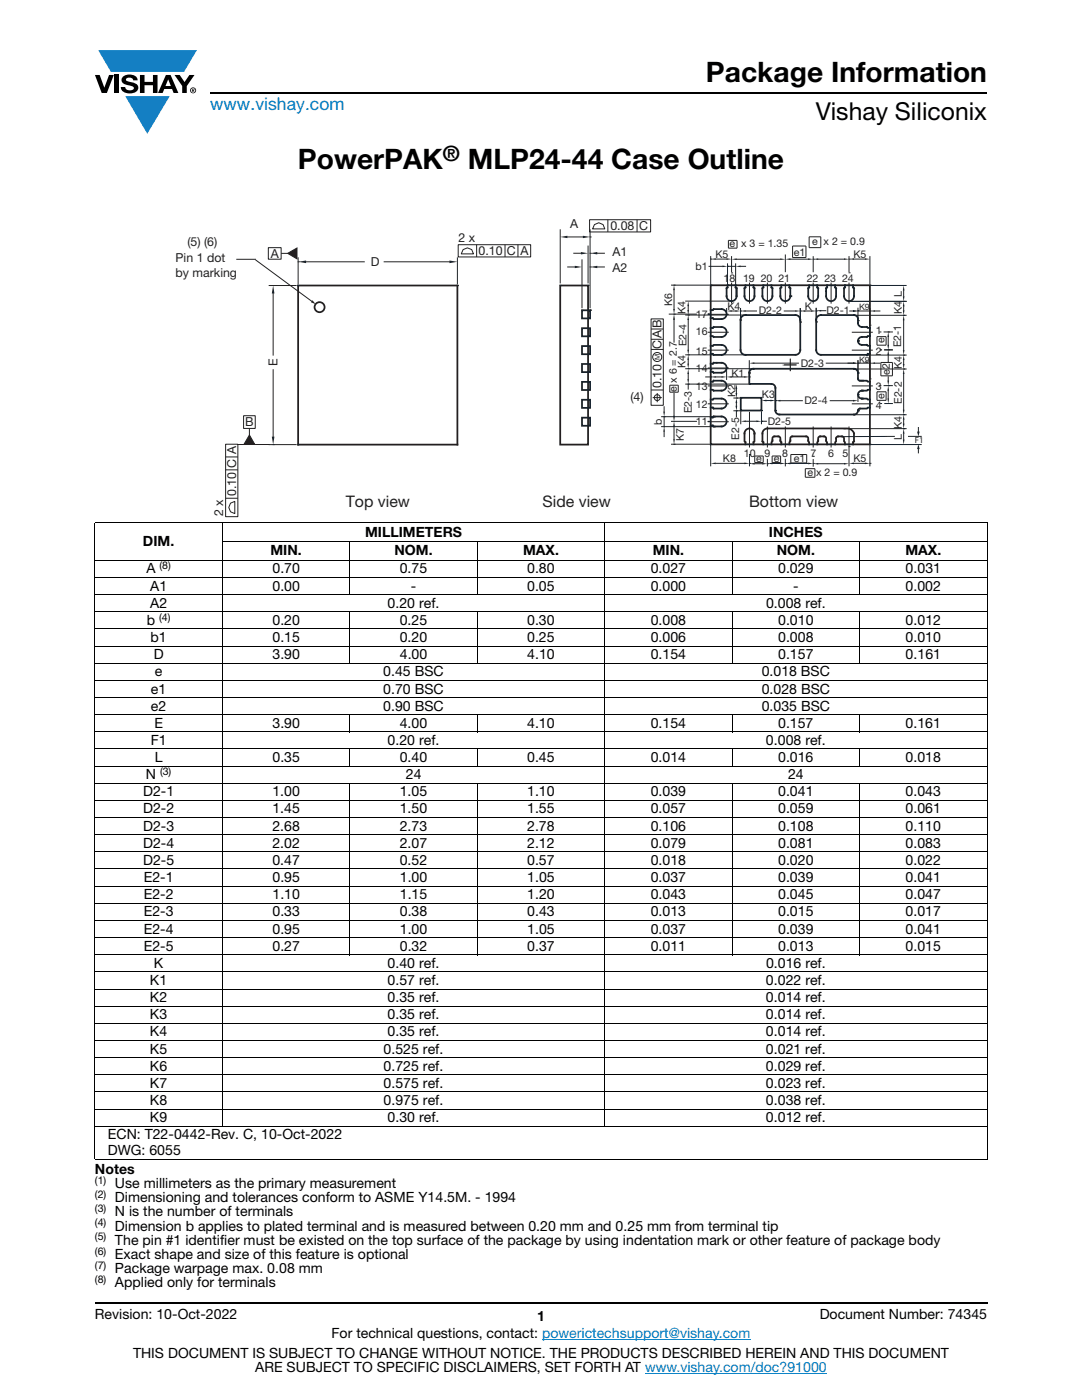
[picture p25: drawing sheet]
<svg xmlns="http://www.w3.org/2000/svg" width="216mm" height="279mm" viewBox="0 0 216 279" stroke-linecap="round" stroke-linejoin="round" font-family="sans-serif">
<defs><g id="words">
<g font-size="5.6">
<text x="140.9" y="16.4">Package Information</text>
<text x="59.5" y="33.8">PowerPAK</text>
<text x="93.3" y="33.8">MLP24-44 Case Outline</text>
</g>
<text font-size="4.9" x="162.8" y="24">Vishay Siliconix</text>
<text font-size="4.2" x="88.4" y="32.1">®</text>
<text font-size="3.5" fill="#007ec4" x="42" y="21.9">www.vishay.com</text>
<g font-size="3.2" fill="#231f20">
<text x="69" y="101.2">Top view</text>
<text x="108.3" y="101.2">Side view</text>
<text x="149.5" y="101.2">Bottom view</text>
</g>
<g font-size="2.8">
<text x="72.8" y="107.1">MILLIMETERS</text>
<text x="153.4" y="107.1">INCHES</text>
<text x="28.5" y="109">DIM.</text>
<text x="54" y="110.8">MIN.</text>
<text x="78.7" y="110.8">NOM.</text>
<text x="104.4" y="110.8">MAX.</text>
<text x="130.2" y="110.8">MIN.</text>
<text x="155" y="110.8">NOM.</text>
<text x="180.7" y="110.8">MAX.</text>
<text x="29.2" y="114.4">A</text>
<text x="30" y="117.9">A1</text>
<text x="54.4" y="114.4">0.70</text>
<text x="54.4" y="117.9">0.00</text>
<text x="79.8" y="114.4">0.75</text>
<text x="82" y="117.9">-</text>
<text x="105.2" y="114.4">0.80</text>
<text x="105.2" y="117.9">0.05</text>
<text x="129.9" y="114.4">0.027</text>
<text x="129.9" y="117.9">0.000</text>
<text x="155.3" y="114.4">0.029</text>
<text x="158.3" y="117.9">-</text>
<text x="180.7" y="117.9">0.002</text>
<text x="180.7" y="114.4">0.031</text>
<text x="29.3" y="124.7">b</text>
<text x="30" y="121.3">A2</text>
<text x="54.4" y="124.7">0.20</text>
<text x="77.3" y="121.3">0.20 ref.</text>
<text x="79.8" y="124.7">0.25</text>
<text x="105.2" y="124.7">0.30</text>
<text x="129.9" y="124.7">0.008</text>
<text x="152.8" y="121.3">0.008 ref.</text>
<text x="155.3" y="124.7">0.010</text>
<text x="180.7" y="124.7">0.012</text>
<text x="30" y="128.1">b1</text>
<text x="30.7" y="131.6">D</text>
<text x="54.4" y="128.1">0.15</text>
<text x="54.4" y="131.6">3.90</text>
<text x="79.8" y="128.1">0.20</text>
<text x="79.8" y="131.6">4.00</text>
<text x="105.2" y="128.1">0.25</text>
<text x="105.2" y="131.6">4.10</text>
<text x="129.9" y="128.1">0.006</text>
<text x="129.9" y="131.6">0.154</text>
<text x="155.3" y="128.1">0.008</text>
<text x="155.3" y="131.6">0.157</text>
<text x="180.7" y="128.1">0.010</text>
<text x="180.7" y="131.6">0.161</text>
<text x="30.9" y="135">e</text>
<text x="76.5" y="135">0.45 BSC</text>
<text x="152" y="135">0.018 BSC</text>
<text x="30.1" y="138.4">e1</text>
<text x="30.1" y="141.8">e2</text>
<text x="76.5" y="138.4">0.70 BSC</text>
<text x="76.5" y="141.8">0.90 BSC</text>
<text x="152" y="138.4">0.028 BSC</text>
<text x="152" y="141.8">0.035 BSC</text>
<text x="30.1" y="148.7">F1</text>
<text x="30.8" y="145.2">E</text>
<text x="54.4" y="145.2">3.90</text>
<text x="77.3" y="148.7">0.20 ref.</text>
<text x="79.8" y="145.2">4.00</text>
<text x="105.2" y="145.2">4.10</text>
<text x="129.9" y="145.2">0.154</text>
<text x="152.8" y="148.7">0.008 ref.</text>
<text x="155.3" y="145.2">0.157</text>
<text x="180.7" y="145.2">0.161</text>
<text x="29.1" y="155.5">N</text>
<text x="30.9" y="152.1">L</text>
<text x="54.4" y="152.1">0.35</text>
<text x="79.8" y="152.1">0.40</text>
<text x="81" y="155.5">24</text>
<text x="105.2" y="152.1">0.45</text>
<text x="129.9" y="152.1">0.014</text>
<text x="155.3" y="152.1">0.016</text>
<text x="157.2" y="155.5">24</text>
<text x="180.7" y="152.1">0.018</text>
<text x="28.6" y="158.9">D2-1</text>
<text x="54.3" y="158.9">1.00</text>
<text x="79.8" y="158.9">1.05</text>
<text x="105.2" y="158.9">1.10</text>
<text x="129.9" y="158.9">0.039</text>
<text x="155.3" y="158.9">0.041</text>
<text x="180.7" y="158.9">0.043</text>
<text x="28.6" y="162.3">D2-2</text>
<text x="28.6" y="165.8">D2-3</text>
<text x="54.3" y="162.3">1.45</text>
<text x="54.3" y="165.8">2.68</text>
<text x="79.8" y="162.3">1.50</text>
<text x="79.8" y="165.8">2.73</text>
<text x="105.2" y="162.3">1.55</text>
<text x="105.2" y="165.8">2.78</text>
<text x="129.9" y="162.3">0.057</text>
<text x="129.9" y="165.8">0.106</text>
<text x="155.3" y="162.3">0.059</text>
<text x="155.3" y="165.8">0.108</text>
<text x="180.7" y="162.3">0.061</text>
<text x="180.7" y="165.8">0.110</text>
<text x="28.6" y="169.2">D2-4</text>
<text x="28.6" y="172.6">D2-5</text>
<text x="54.3" y="169.2">2.02</text>
<text x="54.3" y="172.6">0.47</text>
<text x="79.8" y="169.2">2.07</text>
<text x="79.8" y="172.6">0.52</text>
<text x="105.2" y="169.2">2.12</text>
<text x="105.2" y="172.6">0.57</text>
<text x="129.9" y="169.2">0.079</text>
<text x="129.9" y="172.6">0.018</text>
<text x="155.3" y="169.2">0.081</text>
<text x="155.3" y="172.6">0.020</text>
<text x="180.7" y="169.2">0.083</text>
<text x="180.7" y="172.6">0.022</text>
<text x="28.7" y="176">E2-1</text>
<text x="28.7" y="179.5">E2-2</text>
<text x="54.4" y="176">0.95</text>
<text x="54.4" y="179.5">1.10</text>
<text x="79.8" y="176">1.00</text>
<text x="79.8" y="179.5">1.15</text>
<text x="105.2" y="176">1.05</text>
<text x="105.2" y="179.5">1.20</text>
<text x="129.9" y="176">0.037</text>
<text x="129.9" y="179.5">0.043</text>
<text x="155.3" y="176">0.039</text>
<text x="155.3" y="179.5">0.045</text>
<text x="180.7" y="176">0.041</text>
<text x="180.7" y="179.5">0.047</text>
<text x="28.7" y="182.9">E2-3</text>
<text x="54.4" y="182.9">0.33</text>
<text x="79.8" y="182.9">0.38</text>
<text x="105.2" y="182.9">0.43</text>
<text x="129.9" y="182.9">0.013</text>
<text x="155.3" y="182.9">0.015</text>
<text x="180.7" y="182.9">0.017</text>
<text x="28.7" y="186.3">E2-4</text>
<text x="28.7" y="189.7">E2-5</text>
<text x="54.4" y="186.3">0.95</text>
<text x="54.4" y="189.7">0.27</text>
<text x="79.8" y="186.3">1.00</text>
<text x="79.8" y="189.7">0.32</text>
<text x="105.2" y="186.3">1.05</text>
<text x="105.2" y="189.7">0.37</text>
<text x="129.9" y="186.3">0.037</text>
<text x="129.9" y="189.7">0.011</text>
<text x="155.3" y="186.3">0.039</text>
<text x="155.3" y="189.7">0.013</text>
<text x="180.7" y="186.3">0.041</text>
<text x="180.7" y="189.7">0.015</text>
<text x="29.9" y="196.6">K1</text>
<text x="30.7" y="193.1">K</text>
<text x="77.3" y="196.6">0.57 ref.</text>
<text x="77.3" y="193.1">0.40 ref.</text>
<text x="152.8" y="196.6">0.022 ref.</text>
<text x="152.8" y="193.1">0.016 ref.</text>
<text x="29.9" y="200">K2</text>
<text x="29.9" y="203.4">K3</text>
<text x="77.3" y="200">0.35 ref.</text>
<text x="77.3" y="203.4">0.35 ref.</text>
<text x="152.8" y="200">0.014 ref.</text>
<text x="152.8" y="203.4">0.014 ref.</text>
<text x="29.9" y="206.8">K4</text>
<text x="77.3" y="206.8">0.35 ref.</text>
<text x="152.8" y="206.8">0.014 ref.</text>
<text x="29.9" y="210.3">K5</text>
<text x="29.9" y="213.7">K6</text>
<text x="76.6" y="210.3">0.525 ref.</text>
<text x="76.6" y="213.7">0.725 ref.</text>
<text x="152.8" y="210.3">0.021 ref.</text>
<text x="152.8" y="213.7">0.029 ref.</text>
<text x="29.9" y="217.1">K7</text>
<text x="29.9" y="220.5">K8</text>
<text x="76.6" y="217.1">0.575 ref.</text>
<text x="76.6" y="220.5">0.975 ref.</text>
<text x="152.8" y="217.1">0.023 ref.</text>
<text x="152.8" y="220.5">0.038 ref.</text>
<text x="21.5" y="227.4">ECN: T22-0442-Rev. C, 10-Oct-2022</text>
<text x="29.9" y="224">K9</text>
<text x="77.3" y="224">0.30 ref.</text>
<text x="152.8" y="224">0.012 ref.</text>
<text x="21.5" y="230.5">DWG: 6055</text>
<text x="18.9" y="234.3">Notes</text>
<text x="22.9" y="237.1">Use millimeters as the primary measurement</text>
<text x="22.9" y="239.9">Dimensioning and tolerances conform to ASME Y14.5M. - 1994</text>
<text x="22.9" y="242.8">N is the number of terminals</text>
<text x="22.9" y="245.6">Dimension b applies to plated terminal and is measured between 0.20 mm and 0.25 mm from terminal tip</text>
<text x="22.9" y="248.4">The pin #1 identifier must be existed on the top surface of the package by using indentation mark or other feature of package body</text>
<text x="22.9" y="251.2">Exact shape and size of this feature is optional</text>
<text x="22.9" y="254">Package warpage max. 0.08 mm</text>
<text x="22.9" y="256.9">Applied only for terminals</text>
<text x="18.9" y="263.3">Revision: 10-Oct-2022</text>
<text x="107.2" y="263.6">1</text>
<text x="163.6" y="263.3">Document Number: 74345</text>
<text x="66.1" y="267.1">For technical questions, contact: powerictechsupport@vishay.com</text>
<text x="26.5" y="271">THIS DOCUMENT IS SUBJECT TO CHANGE WITHOUT NOTICE. THE PRODUCTS DESCRIBED HEREIN AND THIS DOCUMENT</text>
<text x="50.9" y="273.8">ARE SUBJECT TO SPECIFIC DISCLAIMERS, SET FORTH AT www.vishay.com/doc?91000</text>
</g>
<g font-size="2.5" fill="#231f20">
<text x="113.8" y="45.5">A</text>
<text x="121.8" y="46">0.08</text>
<text x="127.6" y="46">C</text>
<text x="35" y="52.3">Pin 1 dot</text>
<text x="37.4" y="49.1">(5) (6)</text>
<text x="54" y="51.4">A</text>
<text x="74" y="53.2">D</text>
<text x="91.5" y="48.3">2 x</text>
<text x="95.5" y="50.9">0.10</text>
<text x="101.1" y="50.9">C</text>
<text x="103.9" y="50.9">A</text>
<text x="122.2" y="51">A1</text>
<text x="35" y="55.3">by marking</text>
<text x="122.2" y="54.3">A2</text>
<text x="132" y="69.6" transform="rotate(-90 132 69.6)">C</text>
<text x="132" y="67.5" transform="rotate(-90 132 67.5)">AB</text>
<text x="55.3" y="73" transform="rotate(-90 55.3 73)">E</text>
<text x="132" y="77.4" transform="rotate(-90 132 77.4)">0.10</text>
<text x="125.8" y="79.9">(4)</text>
<text x="48.9" y="85.1">B</text>
<text x="47.1" y="93.4" transform="rotate(-90 47.1 93.4)">C</text>
<text x="47.1" y="90.7" transform="rotate(-90 47.1 90.7)">A</text>
<text x="47.1" y="99.1" transform="rotate(-90 47.1 99.1)">0.10</text>
<text x="44.5" y="103.1" transform="rotate(-90 44.5 103.1)">2 x</text>
</g>
<g font-size="2.1" fill="#231f20">
<text x="138.8" y="53.9">b1</text>
<text x="142.8" y="51.4">K5</text>
<text x="145.6" y="49.2">e x 3 = 1.35</text>
<text x="158.4" y="51">e1</text>
<text x="162" y="48.9">e x 2 = 0.9</text>
<text x="170.3" y="51.4">K5</text>
<text x="144.4" y="56.2">18</text>
<text x="148.3" y="56.2">19 20 21</text>
<text x="161" y="56.2">22 23 24</text>
<text x="180" y="59.2" transform="rotate(-90 180 59.2)">L</text>
<text x="134.1" y="61.1" transform="rotate(-90 134.1 61.1)">K6</text>
<text x="136.8" y="62.6" transform="rotate(-90 136.8 62.6)">K4</text>
<text x="138.8" y="63.5">17</text>
<text x="145.2" y="61.9">K4</text>
<text x="151.4" y="62.6">D2-2</text>
<text x="160.6" y="61.8">K</text>
<text x="164.9" y="62.6">D2-1</text>
<text x="180" y="62.7" transform="rotate(-90 180 62.7)">K4</text>
<text x="137" y="69.1" transform="rotate(-90 137 69.1)">E2-4</text>
<text x="138.8" y="66.9">16</text>
<text x="138.8" y="70.8">15</text>
<text x="174.8" y="66.7">1</text>
<text x="174.8" y="70.8">2</text>
<text x="176.5" y="68.5" transform="rotate(-90 176.5 68.5)">e</text>
<text x="179.8" y="69.3" transform="rotate(-90 179.8 69.3)">E2-1</text>
<text x="136.8" y="73.5" transform="rotate(-90 136.8 73.5)">K4</text>
<text x="138.8" y="74.3">14</text>
<text x="138.8" y="77.8">13</text>
<text x="146" y="75.1">K1</text>
<text x="159.8" y="73.2">D2-3</text>
<text x="174.8" y="77.8">3</text>
<text x="177.5" y="74.8" transform="rotate(-90 177.5 74.8)">e2</text>
<text x="180" y="73.7" transform="rotate(-90 180 73.7)">K4</text>
<text x="135" y="78.1" transform="rotate(-90 135 78.1)">e x 6 = 2.7</text>
<text x="138" y="82.5" transform="rotate(-90 138 82.5)">E2-3</text>
<text x="138.8" y="81.3">12</text>
<text x="146.8" y="79.3" transform="rotate(-90 146.8 79.3)">K2</text>
<text x="152" y="79.4">K3</text>
<text x="160.5" y="80.7">D2-4</text>
<text x="174.8" y="81.7">4</text>
<text x="176.5" y="79.6" transform="rotate(-90 176.5 79.6)">e</text>
<text x="180" y="80.6" transform="rotate(-90 180 80.6)">E2-2</text>
<text x="132.1" y="84.7" transform="rotate(-90 132.1 84.7)">b</text>
<text x="136.4" y="88.1" transform="rotate(-90 136.4 88.1)">K7</text>
<text x="138.8" y="84.9">11</text>
<text x="147.5" y="87.8" transform="rotate(-90 147.5 87.8)">E2-5</text>
<text x="153.2" y="84.8">D2-5</text>
<text x="180" y="87.8" transform="rotate(-90 180 87.8)">L K4</text>
<text x="144.3" y="92.2">K8</text>
<text x="148.4" y="91.1">10</text>
<text x="150.9" y="92.2">e</text>
<text x="152.6" y="91.1">9</text>
<text x="154.4" y="92.2">e</text>
<text x="156.1" y="91.1">8</text>
<text x="158.4" y="92.2">e1</text>
<text x="161.1" y="95">e x 2 = 0.9</text>
<text x="161.7" y="91.2">7</text>
<text x="165.3" y="91.1">6</text>
<text x="168.1" y="91.1">5</text>
<text x="170.3" y="92.2">K5</text>
</g>
<g font-size="2.1">
<text x="31.8" y="113.6">(8)</text>
<text x="31.7" y="123.9">(4)</text>
<text x="31.9" y="154.7">(3)</text>
<text x="18.9" y="236.3">(1)</text>
<text x="18.9" y="239.1">(2)</text>
<text x="18.9" y="241.9">(3)</text>
<text x="18.9" y="244.7">(4)</text>
<text x="18.9" y="247.6">(5)</text>
<text x="18.9" y="250.4">(6)</text>
<text x="18.9" y="253.2">(7)</text>
<text x="18.9" y="256">(8)</text>
</g>
<g font-size="1.8" fill="#231f20">
<text x="171.4" y="61.9">K9</text>
<text x="171.4" y="72.4">K9</text>
<text x="182.6" y="88.4">F1</text>
</g>
<text font-size="1.4" fill="#231f20" x="131.6" y="71.9" transform="rotate(-90 131.6 71.9)">M</text>
</g></defs>
<g fill="#147fc3">
<path d="M19.6 10h19.7l-2.6 4.3h-1.1h-13.5z"/>
<path d="M25 19.2h8.9l-4.5 7.5z"/>
</g>
<g fill="#000">
<path d="M18.9 15h1l.9 2.5 1-2.5h.9l-1.4 3.6h-1zM22.9 15h.9v3.6h-.9zM24.6 15.3a2.1 2.1 0 0 1 2.8 .3l.1 .4h-.9a.79 .79 0 0 0-.7-.5 .79 .79 0 0 0-.8 .4l.3 .3 1 .2a1.08 1.08 0 0 1 1.2 1.1 1.08 1.08 0 0 1-1.1 1.1 1.73 1.73 0 0 1-2.4-1.2h.9a.96 .96 0 0 0 .8 .6 .96 .96 0 0 0 .9-.4 1.31 1.31 0 0 0-1.2-.6 1.03 1.03 0 0 1-1.1-.6 1.03 1.03 0 0 1 .2-1.1zM27.9 15h.9v1.3h1.7v-1.3h.9v3.6h-.9v-1.6h-1.7v1.6h-.9zM34.8 15h1.1l.9 1.4 1-1.4h1l-1.5 2.2v1.4h-.9v-1.4z"/>
<path d="M33.6 15.8l.5 1.4h-1.1zM33.1 15l-1.6 3.6h1l.3-.8h1.5l.3 .8h1l-1.6-3.6z"/>
<path d="M38.4 17.8h.2v.2h-.2zM38.3 17.7v.7h.1v-.3l.4 .3-.2-.3 .2-.2-.1-.2z"/>
<path d="M38.1 18a.46 .46 0 0 1 .9 0 .46 .46 0 0 1-.9 0zM37.9 18a.6 .6 0 0 0 1.2 0 .6 .6 0 0 0-1.2 0z"/>
</g>
<path d="M42 18.6h155M18.9 260h178.1" fill="none" stroke="#000" stroke-width=".36"/>
<path d="M108.2 267.3h41.6M128.7 274h36.3" fill="none" stroke="#007ec4" stroke-width=".2"/>
<g fill="none" stroke="#000" stroke-width=".2">
<path d="M18.9 104.3h178.1M18.9 111.8h178.1M18.9 115.3h178.1M18.9 118.7h178.1M18.9 104.4v7.3M18.9 111.9v119.4M44.3 108.1h152.7M44.4 104.2v120.6M69.8 108v10.8M95.2 108v10.8M120.7 104.2v120.6M146.1 108v10.8"/>
<path d="M171.5 108v10.8M197 104.4v7.3M197 111.9v119.4M18.9 122.1h178.1M18.9 125.5h178.1M18.9 128.9h178.1M18.9 132.4h178.1M18.9 135.8h178.1M18.9 139.2h178.1M69.8 122v10.4M95.2 122v10.4M146.1 122v10.4"/>
<path d="M171.5 122v10.4M18.9 142.6h178.1M18.9 146.1h178.1M18.9 149.5h178.1M18.9 152.9h178.1M18.9 156.3h178.1M18.9 159.7h178.1M69.8 142.5v3.6M69.8 149.4v3.6M69.8 156.2v34.4M95.2 142.5v3.6M95.2 149.4v3.6"/>
<path d="M95.2 156.2v34.4M146.1 142.5v3.6M146.1 149.4v3.6M146.1 156.2v34.4M171.5 142.5v3.6M171.5 149.4v3.6M171.5 156.2v34.4M18.9 163.2h178.1M18.9 166.6h178.1M18.9 170h178.1M18.9 173.4h178.1M18.9 176.8h178.1"/>
<path d="M18.9 180.3h178.1M18.9 183.7h178.1M18.9 187.1h178.1M18.9 190.5h178.1M18.9 194h178.1M18.9 197.4h178.1M18.9 200.8h178.1M18.9 204.2h178.1M18.9 207.6h178.1M18.9 211.1h178.1M18.9 214.5h178.1M18.9 217.9h178.1"/>
<path d="M18.9 221.3h178.1M18.9 224.7h178.1M18.9 231.4h178.1"/>
</g>
<path d="M49.8 86.8l1 1.9h-2.1z" fill="#231f20"/>
<path d="M117.6 43.8h12.2v2.5h-12.2zM118.6 44.8l.9-.3 .8 .3 .4 .9h-2.5zM121.3 43.9v2.4M127.1 43.9v2.4M48.6 83h2.3v2.5h-2.3zM49.8 86.8l1 1.9h-2.1zM49.8 85.5v1.3" fill="none" stroke="#231f20" stroke-width=".2"/>
<path d="M57.4 50.6l1.9-1.1v2.2z" fill="#231f20"/>
<g fill="none" stroke="#231f20" stroke-width=".2">
<path d="M53.5 49.4h2.6v2.3h-2.6zM56.1 50.6h1.3M57.4 50.6l1.9-1.1v2.2zM91.4 48.8h14.5v2.5h-14.5zM92.4 49.8l.9-.3 .8 .3 .4 .9h-2.5zM95.1 48.8v2.5M100.8 48.8v2.5M103.4 48.8v2.5M129.9 63.6h2.5v17.3h-2.5zM129.9 77.8h2.5M129.9 69.7h2.5M129.9 67.7h2.5"/>
<path d="M129.9 65.7h2.5M130.2 79.4h1.9M131.1 78.4v1.9"/>
<circle cx="131.1" cy="71.2" r=".9"/>
<circle cx="131.1" cy="79.4" r=".59"/>
</g>
<path d="M59.5 57h31.8v31.7h-31.8z" fill="none" stroke="#231f20" stroke-width=".35"/>
<path d="M59.5 51.5v5.1M61.1 52.2h11.6M76.7 52.2h13M91.3 51.5v5.1" fill="none" stroke="#15222e" stroke-width=".2"/>
<g fill="#15222e">
<path d="M89.7 52l1.6 .2-1.6 .3z"/>
<path d="M59.5 52.2l1.6-.2v.5z"/>
</g>
<path d="M59.5 57h.1M59.5 52.2h.1M91.3 57h.1" fill="none" stroke="#15222e" stroke-width=".2"/>
<path d="M53.7 57h5.4M54.5 58.6v12.3M54.5 73.8v13.3M53.7 88.7h5.4" fill="none" stroke="#231f20" stroke-width=".2"/>
<g fill="#15222e">
<path d="M54.5 57l.3 1.6h-.6z"/>
<path d="M54.2 87.1h.6l-.3 1.6z"/>
</g>
<path d="M59.5 57h.1M54.5 88.7h.1M59.5 88.7h.1M150.6 92.5h1.5" fill="none" stroke="#15222e" stroke-width=".2"/>
<path d="M156.3 72.9h2.5M157.7 71.7v2.3" fill="none" stroke="#63bc46" stroke-width=".2"/>
<path d="M111.8 57h5.5v31.7h-5.5z" fill="none" stroke="#231f20" stroke-width=".35"/>
<path d="M116.1 61.9h1.6v1.6h-1.6zM116.1 65.5h1.6v1.6h-1.6zM116.1 69.1h1.6v1.6h-1.6zM116.1 72.6h1.6v1.7h-1.6zM116.1 76.2h1.6v1.6h-1.6zM116.1 79.8h1.6v1.6h-1.6zM116.1 83.4h1.6v1.6h-1.6z" fill="none" stroke="#15222e" stroke-width=".35"/>
<g fill="none" stroke="#231f20" stroke-width=".2">
<path d="M146 56.5v4M149.5 56.5v4M153.1 56.5v4M156.7 56.5v4M162.3 56.5v4M165.8 56.5v4M169.4 56.5v4M141.3 62.7h4M141.3 66.3h4M141.3 69.9h4M141.3 73.4h4M141.3 77h4"/>
<path d="M170.1 66.3h4M170.1 69.9h4M170.1 77h4M141.3 80.6h4M141.3 84.2h4M149.5 82.3v6.9M153.1 85.2v4M156.7 85.2v4M162.3 85.2v4M165.8 85.2v4M169.4 85.2v4M170.1 80.6h4"/>
</g>
<g fill="#15222e">
<path d="M149.6 92.5l1-.1v.3z"/>
<path d="M152.1 92.4l1 .1-1 .2z"/>
</g>
<path d="M149.6 90.8h.1M153.1 92.5h.1M162.3 91.7v1.3M163.3 92.5h5.1" fill="none" stroke="#15222e" stroke-width=".2"/>
<g fill="#15222e">
<path d="M162.3 92.5l1-.1v.3z"/>
<path d="M168.4 92.4l1 .1-1 .2z"/>
</g>
<path d="M146.4 82h1.2M146.9 80.4v.6M146.9 82v1.2" fill="none" stroke="#15222e" stroke-width=".2"/>
<g fill="#15222e">
<path d="M146.9 79.4l.2 1h-.3z"/>
<path d="M146.8 81h.3l-.2 1z"/>
</g>
<path d="M145 61.6v.9M146 62.1h.8M147.8 61.6v.2M147.8 79.4h.1M146.9 82h.1M147.8 82h.1" fill="none" stroke="#15222e" stroke-width=".2"/>
<g fill="#15222e">
<path d="M145 62.1l1-.2v.3z"/>
<path d="M146.8 61.9l1 .2-1 .1z"/>
</g>
<path d="M145 62.7h.1M147.8 62.1h.1M147.8 61.6v2M148.8 62.1h2.2M156.5 62.1h2.2M159.7 61.6v2.4" fill="none" stroke="#15222e" stroke-width=".2"/>
<g fill="#15222e">
<path d="M147.8 62.1l1-.2v.3z"/>
<path d="M158.7 61.9l1 .2-1 .1z"/>
</g>
<path d="M147.8 63.9h.1M159.7 64.3h.1M159.7 62.1h.1M159.7 61.6v2.4M160.7 62.1h1.2M162.9 61.6v2.4" fill="none" stroke="#15222e" stroke-width=".2"/>
<g fill="#15222e">
<path d="M159.7 62.1l1-.2v.3z"/>
<path d="M161.9 61.9l1 .2-1 .1z"/>
</g>
<path d="M159.7 64.3h.1M162.9 64.3h.1M162.9 62.1h.1M169.6 62.1h.6M171.2 62.1h2.4M173.6 61.6v3M174.6 62.1h1" fill="none" stroke="#15222e" stroke-width=".2"/>
<g fill="#15222e">
<path d="M170.2 61.9l1 .2-1 .1z"/>
<path d="M173.6 62.1l1-.2v.3z"/>
</g>
<path d="M140.8 75.2h1M141.8 74v1.7M142.8 75.2h1.2M171.2 64h.1M173.6 64.9h.1M173.6 62.1h.1" fill="none" stroke="#15222e" stroke-width=".2"/>
<g fill="#15222e">
<path d="M144 75.1l1 .1-1 .2z"/>
<path d="M141.8 75.2l1-.1v.3z"/>
</g>
<path d="M141.8 73.8h.1M141.8 75.2h.1M145 73.4h.1M145 73.7v2M146 75.2h2.5M149.5 74.7v1" fill="none" stroke="#15222e" stroke-width=".2"/>
<g fill="#15222e">
<path d="M145 75.2l1-.1v.3z"/>
<path d="M148.5 75.1l1 .1-1 .2z"/>
</g>
<path d="M145 73.4h.1M149.5 74.4h.1M149.5 75.2h.1M149.5 72v2.2M150.5 72.5h8.8M164.9 72.5h5.3M171.2 72v2.2" fill="none" stroke="#15222e" stroke-width=".2"/>
<g fill="#15222e">
<path d="M149.5 72.5l1-.2v.3z"/>
<path d="M170.2 72.3l1 .2-1 .1z"/>
</g>
<path d="M149.5 74.4h.1M169.2 72.5h1M171.2 74.4h.1M171.2 72.5h.1M171.2 72v2.2M171.2 72.5h2.4M173.6 72v3.4M174.6 72.5h1" fill="none" stroke="#15222e" stroke-width=".2"/>
<g fill="#15222e">
<path d="M170.2 72.3l1 .2-1 .1z"/>
<path d="M173.6 72.5l1-.2v.3z"/>
</g>
<path d="M173.8 57h7M180.3 58v1.2M169.7 60.1h11.1M171.2 74.4h.1M172.7 72.2h.4M173.6 75.6h.1M173.6 72.5h.1" fill="none" stroke="#15222e" stroke-width=".2"/>
<g fill="#15222e">
<path d="M180.3 57l.2 1h-.3z"/>
<path d="M180.2 59.2h.3l-.2 .9z"/>
</g>
<path d="M173.6 57h.1M169.4 60.1h.1M169.7 60.1h11.1M170.7 62.9h10.1M180.3 61.1v.8M180.3 60.1h.1" fill="none" stroke="#15222e" stroke-width=".2"/>
<g fill="#15222e">
<path d="M180.3 60.1l.2 1h-.3z"/>
<path d="M180.2 61.9h.3l-.2 1z"/>
</g>
<path d="M169.4 60.1h.1M170.4 62.9h.1M173.2 70.9h7.6M180.3 62.9h.1M180.3 63.9v6" fill="none" stroke="#15222e" stroke-width=".2"/>
<g fill="#15222e">
<path d="M180.3 62.9l.2 1h-.3z"/>
<path d="M180.2 69.9h.3l-.2 1z"/>
</g>
<path d="M170.4 62.9h.1M170.7 73.6h10.1M173 70.9h.1M180.3 70.9h.1M180.3 71.9v.8" fill="none" stroke="#15222e" stroke-width=".2"/>
<g fill="#15222e">
<path d="M180.3 70.9l.2 1h-.3z"/>
<path d="M180.2 72.7h.3l-.2 .9z"/>
</g>
<path d="M170.4 73.6h.1M173 70.9h.1M180.3 74.6v7.2M180.3 73.6h.1M170.7 82.8h10.1" fill="none" stroke="#15222e" stroke-width=".2"/>
<g fill="#15222e">
<path d="M180.3 73.6l.2 1h-.3z"/>
<path d="M180.2 81.8h.3l-.2 1z"/>
</g>
<path d="M170.4 73.6h.1M168.7 85.5h12.1M170.4 82.8h.1M180.3 83.8v.8M180.3 82.8h.1" fill="none" stroke="#15222e" stroke-width=".2"/>
<g fill="#15222e">
<path d="M180.3 82.8l.2 1h-.3z"/>
<path d="M180.2 84.6h.3l-.2 .9z"/>
</g>
<path d="M168.4 85.5h.1M170.4 82.8h.1M173.8 88.7h10M180.3 85.5h.1M180.3 86.5v1.2" fill="none" stroke="#15222e" stroke-width=".2"/>
<g fill="#15222e">
<path d="M180.2 87.7h.3l-.2 1z"/>
<path d="M180.3 85.5l.2 1h-.3z"/>
</g>
<path d="M136.8 76.7h12.5M137.3 74.6v1.1M137.3 76.7v.9M168.4 85.5h.1M173.6 88.7h.1M180.3 85.5h.1" fill="none" stroke="#15222e" stroke-width=".2"/>
<g fill="#15222e">
<path d="M137.3 73.6l.2 1h-.3z"/>
<path d="M137.2 75.7h.3l-.2 1z"/>
</g>
<path d="M137.3 76.7h.1M146.4 79.4h1.2M146.9 77.6v.8M149.5 76.7h.1M150.3 73.6h.1" fill="none" stroke="#15222e" stroke-width=".2"/>
<g fill="#15222e">
<path d="M146.9 76.7l.2 .9h-.3z"/>
<path d="M146.8 78.4h.3l-.2 1z"/>
</g>
<path d="M146.9 79.4h.1M147.8 79.4h.1M149.5 76.7h.1M132 85.1h10.2M132 83.2h10.2M132.5 81.2v1M132.5 86.1v1M132.5 83.2v2" fill="none" stroke="#15222e" stroke-width=".2"/>
<g fill="#15222e">
<path d="M132.5 85.1l.2 1h-.3z"/>
<path d="M132.4 82.2h.3l-.2 1z"/>
</g>
<path d="M154.7 79.5v2.2M155.7 80h4.4M165.7 80h4.5M171.2 79v1.1M132.5 83.2h.1" fill="none" stroke="#15222e" stroke-width=".2"/>
<g fill="#15222e">
<path d="M170.2 79.8l1 .2-1 .1z"/>
<path d="M154.7 80l1-.2v.3z"/>
</g>
<path d="M111.8 45.9v10.6M113.2 47.3h3.1M117.7 45.9v15.5M154.7 80h.1M171.2 78.8h.1M154.7 82h.1" fill="none" stroke="#15222e" stroke-width=".2"/>
<path d="M47.2 51.7h3.8" fill="none" stroke="#231f20" stroke-width=".2"/>
<g fill="#15222e">
<path d="M111.8 47.3l1.4-.2v.4z"/>
<path d="M116.3 47.1l1.4 .2-1.4 .2z"/>
</g>
<path d="M111.8 57h.1M113.3 53.3h1.4M116.1 51.9v9.5M117.7 47.3h.1M119.2 53.3h1.4M117.7 61.9h.1" fill="none" stroke="#15222e" stroke-width=".2"/>
<g fill="#15222e">
<path d="M114.7 53l1.4 .3-1.4 .2z"/>
<path d="M117.7 53.3l1.5-.3v.5z"/>
</g>
<path d="M114.5 50.5h1.4M117.3 49.1v7.4M117.7 53.3h.1M119.2 50.5h1.4M116.1 61.9h.1M117.7 61.9h.1" fill="none" stroke="#15222e" stroke-width=".2"/>
<g fill="#15222e">
<path d="M115.9 50.3l1.4 .2-1.4 .3z"/>
<path d="M117.7 50.5l1.5-.2v.5z"/>
</g>
<path d="M117.3 57h.1M117.7 50.5h.1M147 51.7h8.7M117.7 61.9h.1" fill="none" stroke="#15222e" stroke-width=".2"/>
<path d="M47.5 88.7h6.2" fill="none" stroke="#231f20" stroke-width=".2"/>
<g fill="#15222e">
<path d="M146 51.7l1-.1v.3z"/>
<path d="M155.7 51.6l1 .1-1 .2z"/>
</g>
<path d="M133.5 62.7h5.5M134.5 63.8v4.5M134.5 78.5v4.5" fill="none" stroke="#15222e" stroke-width=".2"/>
<g fill="#15222e">
<path d="M134.3 83h.4l-.2 1.1z"/>
<path d="M134.5 62.7l.2 1.1h-.4z"/>
</g>
<path d="M134.5 62.7h.1M141.3 62.7h.1M151.9 79.4v2.3M152.9 79.9h.8M154.7 79.4v2.3M141.3 84.1h.1" fill="none" stroke="#15222e" stroke-width=".2"/>
<g fill="#15222e">
<path d="M151.9 79.9l1-.1v.3z"/>
<path d="M153.7 79.8l1 .1-1 .2z"/>
</g>
<g fill="none" stroke="#15222e" stroke-width=".2">
<path d="M145.2 56.9h1.6M148.7 56.9h1.7M152.3 56.9h1.6M155.9 56.9h1.6M161.5 56.9h1.6M165 56.9h1.6M168.6 56.9h1.6M141.8 61.9v1.6M141.8 65.4v1.7M141.8 69v1.6M141.8 72.6v1.6M141.8 76.2v1.6"/>
<path d="M141.8 79.7v1.6M154.7 79.9h.1M171.2 78.8h.1M173.6 65.4v1.7M173.6 69v1.6M173.6 76.2v1.6M173.6 79.7v1.6M141.8 83.3v1.6M148.7 88.7h1.7M151.9 81.9h.1M152.3 88.7h1.6M153.1 91.7v1.3"/>
<path d="M154.1 92.5h1.6M154.7 81.9h.1M155.9 88.7h1.6M161.5 88.7h1.6M165 88.7h1.6M168.6 88.7h1.6M172 81.5h.2"/>
</g>
<path d="M141.8 56.9h31.8v31.8h-31.8zM150.5 86.5a.99 .99 0 0 0-.9-1 .99 .99 0 0 0-1 1v1.6l.1 .2v.4M150.5 86.5v1.6l-.1 .2v.4M150.5 86.5h.1M152.3 88.7v-.4l-.2-.2v-1.7a1.02 1.02 0 0 1 1-.9h16.1a1.39 1.39 0 0 1 1.2 1v1.6l-.2 .2v.4M155.9 88.7l-.3-1.4-.2-.2h-.9l-.4 .3-.2 1.3M161.5 88.7l-.2-1.3-.2-.2-3-.1-.4 .3-.2 1.3M165 88.7l-.2-1.4-.3-.2h-.8l-.4 .3-.2 1.3M166.6 88.7l.2-1.3 .4-.3h.9l.3 .2 .2 1.4" fill="none" stroke="#231f20" stroke-width=".35"/>
<g fill="none" stroke="#15222e" stroke-width=".35">
<path d="M145.2 56.9v.5l-.2 .1v1.6a.99 .99 0 0 0 1 1 .99 .99 0 0 0 1-1v-1.6l-.2-.1v-.5M150.4 56.9v.5l.1 .1v1.6a.99 .99 0 0 1-.9 1 .99 .99 0 0 1-1-1v-1.6l.1-.1v-.5M152.3 56.9v.4l-.2 .2v1.6a.99 .99 0 0 0 1 1 .99 .99 0 0 0 1-1M153.9 56.9v.4l.2 .2v1.6M155.9 56.9v.4l-.2 .2v1.6a.99 .99 0 0 0 1 1 .99 .99 0 0 0 1-1v-1.6l-.2-.2v-.4M163.1 56.9v.5l.2 .1v1.6a.99 .99 0 0 1-1 1 .99 .99 0 0 1-1-1v-1.6l.2-.1v-.5M166.6 56.9v.4l.2 .2v1.6a.99 .99 0 0 1-1 1 .99 .99 0 0 1-1-1v-1.6l.2-.2v-.4M168.6 56.9v.4l-.2 .2v1.6a.99 .99 0 0 0 1 1 .99 .99 0 0 0 1-1v-1.6l-.2-.2v-.4M141.8 65.4h.4l.2-.1h1.6a.99 .99 0 0 1 1 1 .99 .99 0 0 1-1 .9h-1.6l-.2-.1h-.4M141.8 77.8h.4l.2 .2h1.6M141.8 76.2h.4l.2-.2h1.6a.98 .98 0 0 1 1 1 .98 .98 0 0 1-1 1M141.8 79.7h.4l.2-.2 1.6 .1a.98 .98 0 0 1 1 .9 .98 .98 0 0 1-1 1"/>
<path d="M141.8 69h.4l.2-.2h1.6a.98 .98 0 0 1 1 1 .98 .98 0 0 1-1 1h-1.6l-.2-.2h-.4M141.8 61.9h.4l.2-.2h1.6a.98 .98 0 0 1 1 1 .98 .98 0 0 1-1 1h-1.6l-.2-.2h-.4M141.8 72.6h.4l.2-.2h1.6a.98 .98 0 0 1 1 1 .98 .98 0 0 1-1 1h-1.6l-.2-.2h-.4M147.8 79.4h4.1v2.5h-4.1zM148 63.2l.7-.3h10.2a.97 .97 0 0 1 .8 .9v6.2a.97 .97 0 0 1-1 .8h-10.1a.96 .96 0 0 1-.8-.9v-6.1zM162.9 63.8v6.2a.96 .96 0 0 0 .9 .8h9.2l.2-.2h.4M162.9 63.8v-.1a.95 .95 0 0 1 .9-.8h6.6a.8 .8 0 0 1 .8 .7 1.62 1.62 0 0 0 .2 1.4 1.79 1.79 0 0 0 1.6 .3l.2 .1h.4M170.4 73.6h-20.2a.79 .79 0 0 0-.7 .8v2.2h4.5a.79 .79 0 0 1 .7 .8v4.7a.82 .82 0 0 0 .8 .6h15a.79 .79 0 0 0 .7-.8M170.4 73.6h.1a.79 .79 0 0 1 .7 .8l.1 1.4 .2 .2h.7M172 78a.79 .79 0 0 0-.8 .8 .79 .79 0 0 0 .8 .7M172 79.6h.2M172 78h.2"/>
<path d="M172 76h1l.2 .2h.4M172 79.6h1l.2 .1h.4M173.6 67.1h-.4l-.2 .1a1.79 1.79 0 0 0-1.6 .3 .78 .78 0 0 0-.1 .8 .78 .78 0 0 0 .7 .5h1l.2 .2h.4M173.6 77.8h-.4l-.2 .2h-1M141.8 83.3h.4l.2-.2h1.6a.98 .98 0 0 1 1 1 .98 .98 0 0 1-1 1h-1.6l-.2-.2h-.4M141.8 81.3h.4l.2 .2h1.6M173.6 81.4h-.4l-.2 .1-1.5 .1-.3 .3"/>
</g>
<path d="M156.6 72.8h2.2M157.7 71.7v2.2" fill="none" stroke="#231f20" stroke-width=".2"/>
<g fill="#15222e">
<path d="M153.1 92.5l1-.2v.4z"/>
<path d="M155.7 92.3l1 .2-1 .2z"/>
</g>
<path d="M156.7 50.9v3.3M157.7 51.7h3.6M156.7 92.5h.1" fill="none" stroke="#15222e" stroke-width=".2"/>
<g fill="#15222e">
<path d="M156.7 51.7l1-.1v.3z"/>
<path d="M161.3 51.6l1 .1-1 .2z"/>
</g>
<path d="M162.3 51.7h.1M162.3 51.2v3M163.3 51.7h5.1" fill="none" stroke="#15222e" stroke-width=".2"/>
<g fill="#15222e">
<path d="M162.3 51.7l1-.1v.3z"/>
<path d="M168.4 51.6l1 .1-1 .2z"/>
</g>
<path d="M156.7 91.7v1.3M157.7 92.5h3.6" fill="none" stroke="#15222e" stroke-width=".2"/>
<g fill="#15222e">
<path d="M156.7 92.5l1-.2v.4z"/>
<path d="M161.3 92.3l1 .2-1 .2z"/>
</g>
<path d="M176.4 77h1.7M177.2 78v1.5M162.3 91.1h.1M162.3 92.5h.1M176.5 80.5h1.6" fill="none" stroke="#15222e" stroke-width=".2"/>
<g fill="#15222e">
<path d="M177.1 79.5h.3l-.2 1z"/>
<path d="M177.2 77l.2 1h-.3z"/>
</g>
<path d="M175.6 77h.1M176.5 69.8h1.6M177.2 77h.1M177.2 70.8v1.5M177.2 75.2v.8M175.7 80.5h.1" fill="none" stroke="#15222e" stroke-width=".2"/>
<g fill="#15222e">
<path d="M177.1 76h.3l-.2 1z"/>
<path d="M177.2 69.8l.2 1h-.3z"/>
</g>
<path d="M175.6 69.8h.1M176.4 66.2h1.7M176.5 69.8h1.6M177.2 67.2v1.6M177.2 69.8h.1" fill="none" stroke="#15222e" stroke-width=".2"/>
<g fill="#15222e">
<path d="M177.1 68.8h.3l-.2 1z"/>
<path d="M177.2 66.2l.2 1h-.3z"/>
</g>
<path d="M136.8 62.9h11.7M136.8 60.1h8.9M137.3 61.1v.8M175.6 66.2h.1M175.7 69.8h.1M177.2 66.2h.1" fill="none" stroke="#15222e" stroke-width=".2"/>
<g fill="#15222e">
<path d="M137.3 60.1l.2 1h-.3z"/>
<path d="M137.2 61.9h.3l-.2 1z"/>
</g>
<path d="M136.8 73.6h13.3M136.8 70.8h11.7M137.3 62.9h.1M137.3 71.8v.8M146 60.1h.1M148.7 62.9h.1" fill="none" stroke="#15222e" stroke-width=".2"/>
<g fill="#15222e">
<path d="M137.3 70.8l.2 1h-.3z"/>
<path d="M137.2 72.6h.3l-.2 1z"/>
</g>
<path d="M137.3 73.6h.1M148.7 70.8h.1M150.3 73.6h.1M162.9 61.5v2.5M163.9 62h.9M171.2 61.5v2.2" fill="none" stroke="#15222e" stroke-width=".2"/>
<g fill="#15222e">
<path d="M162.9 62l1-.2v.4z"/>
<path d="M170.2 61.9l1 .2-1 .1z"/>
</g>
<path d="M137.3 63.9v5.9M162.9 64.2h.1M171.2 64h.1M171.2 62h.1" fill="none" stroke="#15222e" stroke-width=".2"/>
<g fill="#15222e">
<path d="M137.3 62.9l.2 1h-.3z"/>
<path d="M137.2 69.8h.3l-.2 1z"/>
</g>
<path d="M137.3 70.8h.1M148.7 62.9h.1M148.7 70.8h.1M147.8 82.2v2.4M148.8 84.1h2.1M151.9 82.2v2.4M151.9 84.1h1" fill="none" stroke="#15222e" stroke-width=".2"/>
<g fill="#15222e">
<path d="M147.8 84.1l1-.2v.3z"/>
<path d="M150.9 83.9l1 .2-1 .1z"/>
</g>
<path d="M169.4 51.2v3M170.4 51.7h2.2M173.6 51.2v5.5M147.8 81.9h.1M151.9 81.9h.1M151.9 84.1h.1" fill="none" stroke="#15222e" stroke-width=".2"/>
<g fill="#15222e">
<path d="M172.6 51.5l1 .2-1 .2z"/>
<path d="M169.4 51.7l1-.2v.4z"/>
</g>
<path d="M141.8 51.2v5.5M142.8 51.7h2.2M146 51.2v3M169.4 54.4h.1M169.4 51.7h.1M173.6 56.9h.1" fill="none" stroke="#15222e" stroke-width=".2"/>
<g fill="#15222e">
<path d="M145 51.5l1 .2-1 .2z"/>
<path d="M141.8 51.7l1-.2v.4z"/>
</g>
<path d="M134 56.9h7.6M134.5 57.9v3.8M141.8 56.9h.1M141.8 51.7h.1M146 54.5h.1" fill="none" stroke="#15222e" stroke-width=".2"/>
<g fill="#15222e">
<path d="M134.3 61.7h.4l-.2 1z"/>
<path d="M134.5 56.9l.2 1h-.4z"/>
</g>
<path d="M134.5 56.9h.1M141.8 56.9h.1M141.3 62.7h.1M134 84.1h5M134 88.7h7.6M134.5 85.1v2.6" fill="none" stroke="#15222e" stroke-width=".2"/>
<g fill="#15222e">
<path d="M134.5 84.1l.2 1h-.4z"/>
<path d="M134.3 87.7h.4l-.2 1z"/>
</g>
<path d="M134.5 88.7h.1M141.3 84.1h.1M141.8 88.7h.1M141.8 88.9v4.1M142.8 92.5h5.8M149.6 91v2" fill="none" stroke="#15222e" stroke-width=".2"/>
<g fill="#15222e">
<path d="M141.8 92.5l1-.2v.3z"/>
<path d="M148.6 92.3l1 .2-1 .1z"/>
</g>
<path d="M141.8 88.7h.1M149.6 90.7h.1M149.6 92.5h.1M169.4 89.4v3.6M170.4 92.5h2.2M173.6 88.9v4.1" fill="none" stroke="#15222e" stroke-width=".2"/>
<g fill="#15222e">
<path d="M169.4 92.5l1-.2v.3z"/>
<path d="M172.6 92.3l1 .2-1 .1z"/>
</g>
<path d="M141.5 53.2h2.7M145.2 52.7v4M145.2 53.2h1.6M146.8 52.7v4M147.8 53.2h1M169.4 89.1h.1M173.6 88.7h.1M173.6 92.5h.1" fill="none" stroke="#15222e" stroke-width=".2"/>
<g fill="#15222e">
<path d="M146.8 53.2l1-.2v.3z"/>
<path d="M144.2 53l1 .2-1 .1z"/>
</g>
<path d="M145.2 56.9h.1M145.2 53.2h.1M146.8 56.9h.1" fill="none" stroke="#15222e" stroke-width=".2"/>
<path d="M51 51.9l11.3 8.3" fill="none" stroke="#231f20" stroke-width=".2"/>
<path d="M62.4 59.9l.6 .8-.9-.4z" fill="#231f20"/>
<circle cx="63.8" cy="61.3" r="1" fill="none" stroke="#231f20" stroke-width=".35"/>
<path d="M45 88.7h2.5v14.4h-2.5zM45 99.4h2.5M45 93.8h2.5M45 91.2h2.5M46 100.4l.9-.3v2.4l-.9-.4-.3-.8z" fill="none" stroke="#231f20" stroke-width=".2"/>
<path d="M178.5 87.1h-10.3M181.3 87.1h2.5M183.3 85.2v1.1" fill="none" stroke="#15222e" stroke-width=".2"/>
<path d="M183 86.1h.5l-.2 1z" fill="#15222e"/>
<path d="M183.3 89.4v1.1" fill="none" stroke="#15222e" stroke-width=".2"/>
<path d="M183.3 88.7l.2 .9h-.5z" fill="#15222e"/>
<path d="M145.3 48h1.8v1.5h-1.8zM158.1 49.1h2.7v2.3h-2.7zM161.5 47.3h2.3v2.1h-2.3zM133.6 76.9h1.7v1.4h-1.7zM175 67.2h1.8v1.7h-1.8zM175 78.2h1.8v1.7h-1.8zM175.8 72.3h2.3v2.7h-2.3zM150.6 91h1.7v1.3h-1.7zM154.1 91h1.7v1.3h-1.7zM157.8 90.7h3.2v1.7h-3.2zM160.7 93.5h1.9v1.7h-1.9z" fill="none" stroke="#231f20" stroke-width=".2"/>
<use href="#words"/>
</svg>
